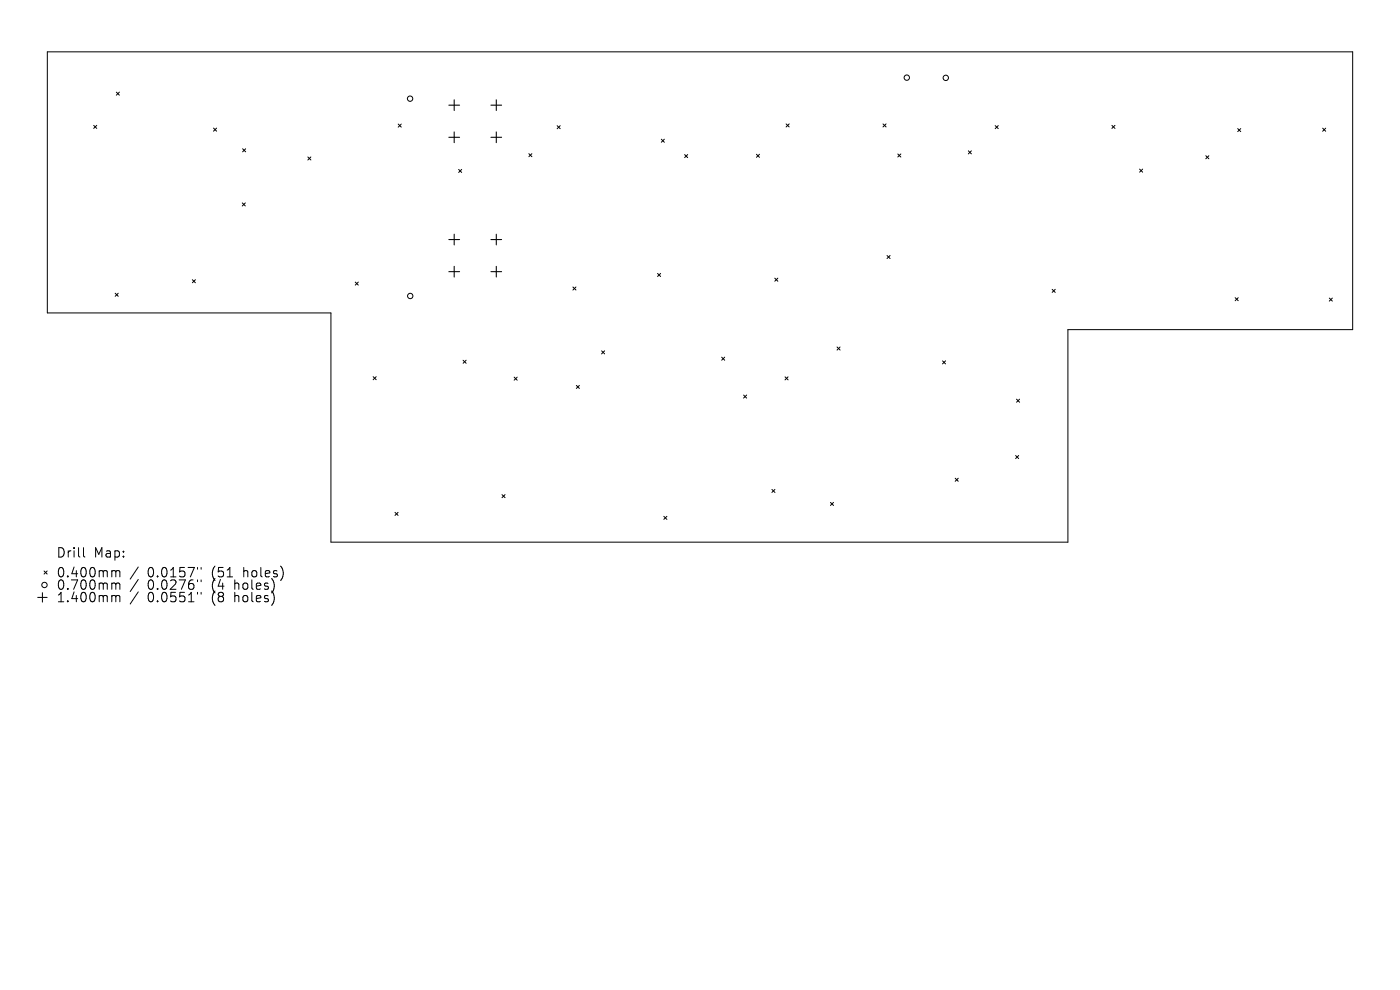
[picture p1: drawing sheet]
<svg xmlns="http://www.w3.org/2000/svg" width="297mm" height="210mm" viewBox="0 0 297 210" stroke-linecap="round" stroke-linejoin="round" font-family="sans-serif">
<defs><g id="words">
<g font-size="2.8">
<text x="12" y="118.5">Drill</text>
<text x="19.9" y="118.5">Map:</text>
<text x="12" y="122.7">0.400mm</text>
<text x="12" y="125.3">0.700mm</text>
<text x="31.2" y="122.7">0.0157&quot;</text>
<text x="31.2" y="125.3">0.0276&quot;</text>
<text x="44.9" y="122.7">(51</text>
<text x="44.9" y="125.3">(4</text>
<text x="49.7" y="125.3">holes)</text>
<text x="51.6" y="122.7">holes)</text>
<text x="12" y="128">1.400mm</text>
<text x="31.2" y="128">0.0551&quot;</text>
<text x="44.9" y="128">(8</text>
<text x="49.7" y="128">holes)</text>
</g>
</g></defs>
<g fill="none" stroke="#000" stroke-width=".21">
<path d="M10 11h277v58.9h-60.5v45.1h-156.3v-48.6h-60.2zM24.7 19.5l.6 .7M25.3 19.5l-.6 .7M19.9 26.6l.6 .6M20.5 26.6l-.6 .6M45.3 27.2l.6 .6M45.9 27.2l-.6 .6M51.5 31.6l.6 .6M52.1 31.6l-.6 .6M65.3 33.3l.7 .6M66 33.3l-.7 .6M84.5 26.3l.6 .7"/>
<path d="M85.1 26.3l-.6 .7M97.3 35.9l.6 .7M97.9 35.9l-.6 .7M112.2 32.6l.6 .6M112.8 32.6l-.6 .6M118.2 26.7l.6 .6M118.8 26.7l-.6 .6M140.3 29.5l.6 .7M140.9 29.5l-.6 .7M145.2 32.8l.7 .6M145.9 32.8l-.7 .6M160.5 32.7l.6 .7"/>
<path d="M161.1 32.7l-.6 .7M166.8 26.3l.6 .6M167.4 26.3l-.6 .6M187.3 26.3l.7 .6M188 26.3l-.7 .6M190.5 32.7l.6 .6M191.1 32.7l-.6 .6M205.4 32l.7 .6M206.1 32l-.7 .6M211.1 26.6l.7 .7M211.8 26.6l-.7 .7M235.9 26.6l.6 .6"/>
<path d="M236.5 26.6l-.6 .6M241.8 35.9l.6 .6M242.4 35.9l-.6 .6M255.8 33l.7 .7M256.5 33l-.7 .7M262.6 27.3l.6 .6M263.2 27.3l-.6 .6M280.6 27.2l.6 .6M281.2 27.2l-.6 .6M40.8 59.3l.7 .7M41.5 59.3l-.7 .7M51.4 43l.6 .7"/>
<path d="M52 43l-.6 .7M75.4 59.8l.6 .7M76 59.8l-.6 .7M139.5 58l.6 .7M140.1 58l-.6 .7M164.4 59l.6 .7M165 59l-.6 .7M188.2 54.2l.6 .6M188.8 54.2l-.6 .6M24.4 62.2l.7 .7M25.1 62.2l-.7 .7M79.2 79.9l.6 .7"/>
<path d="M79.8 79.9l-.6 .7M98.2 76.4l.7 .7M98.9 76.4l-.7 .7M121.5 60.9l.7 .6M122.2 60.9l-.7 .6M127.6 74.4l.7 .7M128.3 74.4l-.7 .7M153.1 75.8l.6 .6M153.7 75.8l-.6 .6M166.5 79.9l.7 .7M167.2 79.9l-.7 .7M177.6 73.6l.6 .7"/>
<path d="M178.2 73.6l-.6 .7M199.9 76.5l.7 .7M200.6 76.5l-.7 .7M223.2 61.4l.7 .6M223.9 61.4l-.7 .6M262 63.1l.7 .7M262.7 63.1l-.7 .7M282 63.2l.7 .7M282.7 63.2l-.7 .7M109.1 80l.6 .7M109.7 80l-.6 .7M122.3 81.8l.6 .6"/>
<path d="M122.9 81.8l-.6 .6M157.7 83.8l.7 .6M158.4 83.8l-.7 .6M215.5 96.6l.6 .7M215.7 84.7l.6 .6M216.1 96.6l-.6 .7M216.3 84.7l-.6 .6M17.7 116.2v1.7l.3 .3M83.8 108.7l.6 .6M84.4 108.7l-.6 .6M106.5 104.9l.6 .7M107.1 104.9l-.6 .7"/>
<path d="M140.8 109.5l.7 .7M141.5 109.5l-.7 .7M163.8 103.8l.6 .7M164.4 103.8l-.6 .7M176.2 106.6l.6 .6M176.8 106.6l-.6 .6M202.6 101.4l.7 .7M203.3 101.4l-.7 .7M8 126.7h2M9 125.7v2M9.4 121.1l.6 .7M10 121.1l-.6 .7"/>
<path d="M24.3 121l.3 .3M24.3 123.7l.3 .3M24.3 126.3l.3 .3M24.6 121.3v1.1M24.6 124v1M24.6 126.6v1.1M24.6 121.3l.3-.3 .4 .1 .1 1.3M24.6 124l.3-.3 .4 .1 .1 1.2M24.6 126.6l.3-.3 .4 .1 .1 1.3M29.3 120.3l-1.7 2.5M29.3 122.9l-1.7 2.6M29.3 125.6l-1.7 2.5"/>
<path d="M41.9 120.4v.4M41.9 123v.4M41.9 125.7v.3M42.7 120.4v.4M42.7 123v.4M42.7 125.7v.3M48.2 122.4h1.1M58.1 126.2v1.4M58.2 124.1l-.1 .8M60 120.9v1.4"/>
<circle cx="192.4" cy="16.5" r=".57"/>
<circle cx="200.6" cy="16.5" r=".57"/>
<circle cx="87" cy="20.9" r=".57"/>
<circle cx="87" cy="62.8" r=".57"/>
<circle cx="9.4" cy="124.1" r=".57"/>
</g>
<g fill="none" stroke="#000" stroke-width=".23">
<path d="M95.2 22.3h2.3M95.2 29.1h2.3M96.4 21.2v2.2M96.4 28v2.3M104.1 22.3h2.3M104.1 29.1h2.3M105.3 21.2v2.2M105.3 28v2.3M95.2 50.8h2.3M95.2 57.6h2.3M96.4 49.7v2.3M96.4 56.5v2.3"/>
<path d="M104.1 50.8h2.3M104.1 57.6h2.3M105.3 49.7v2.3M105.3 56.5v2.3"/>
</g>
<use href="#words"/>
</svg>
